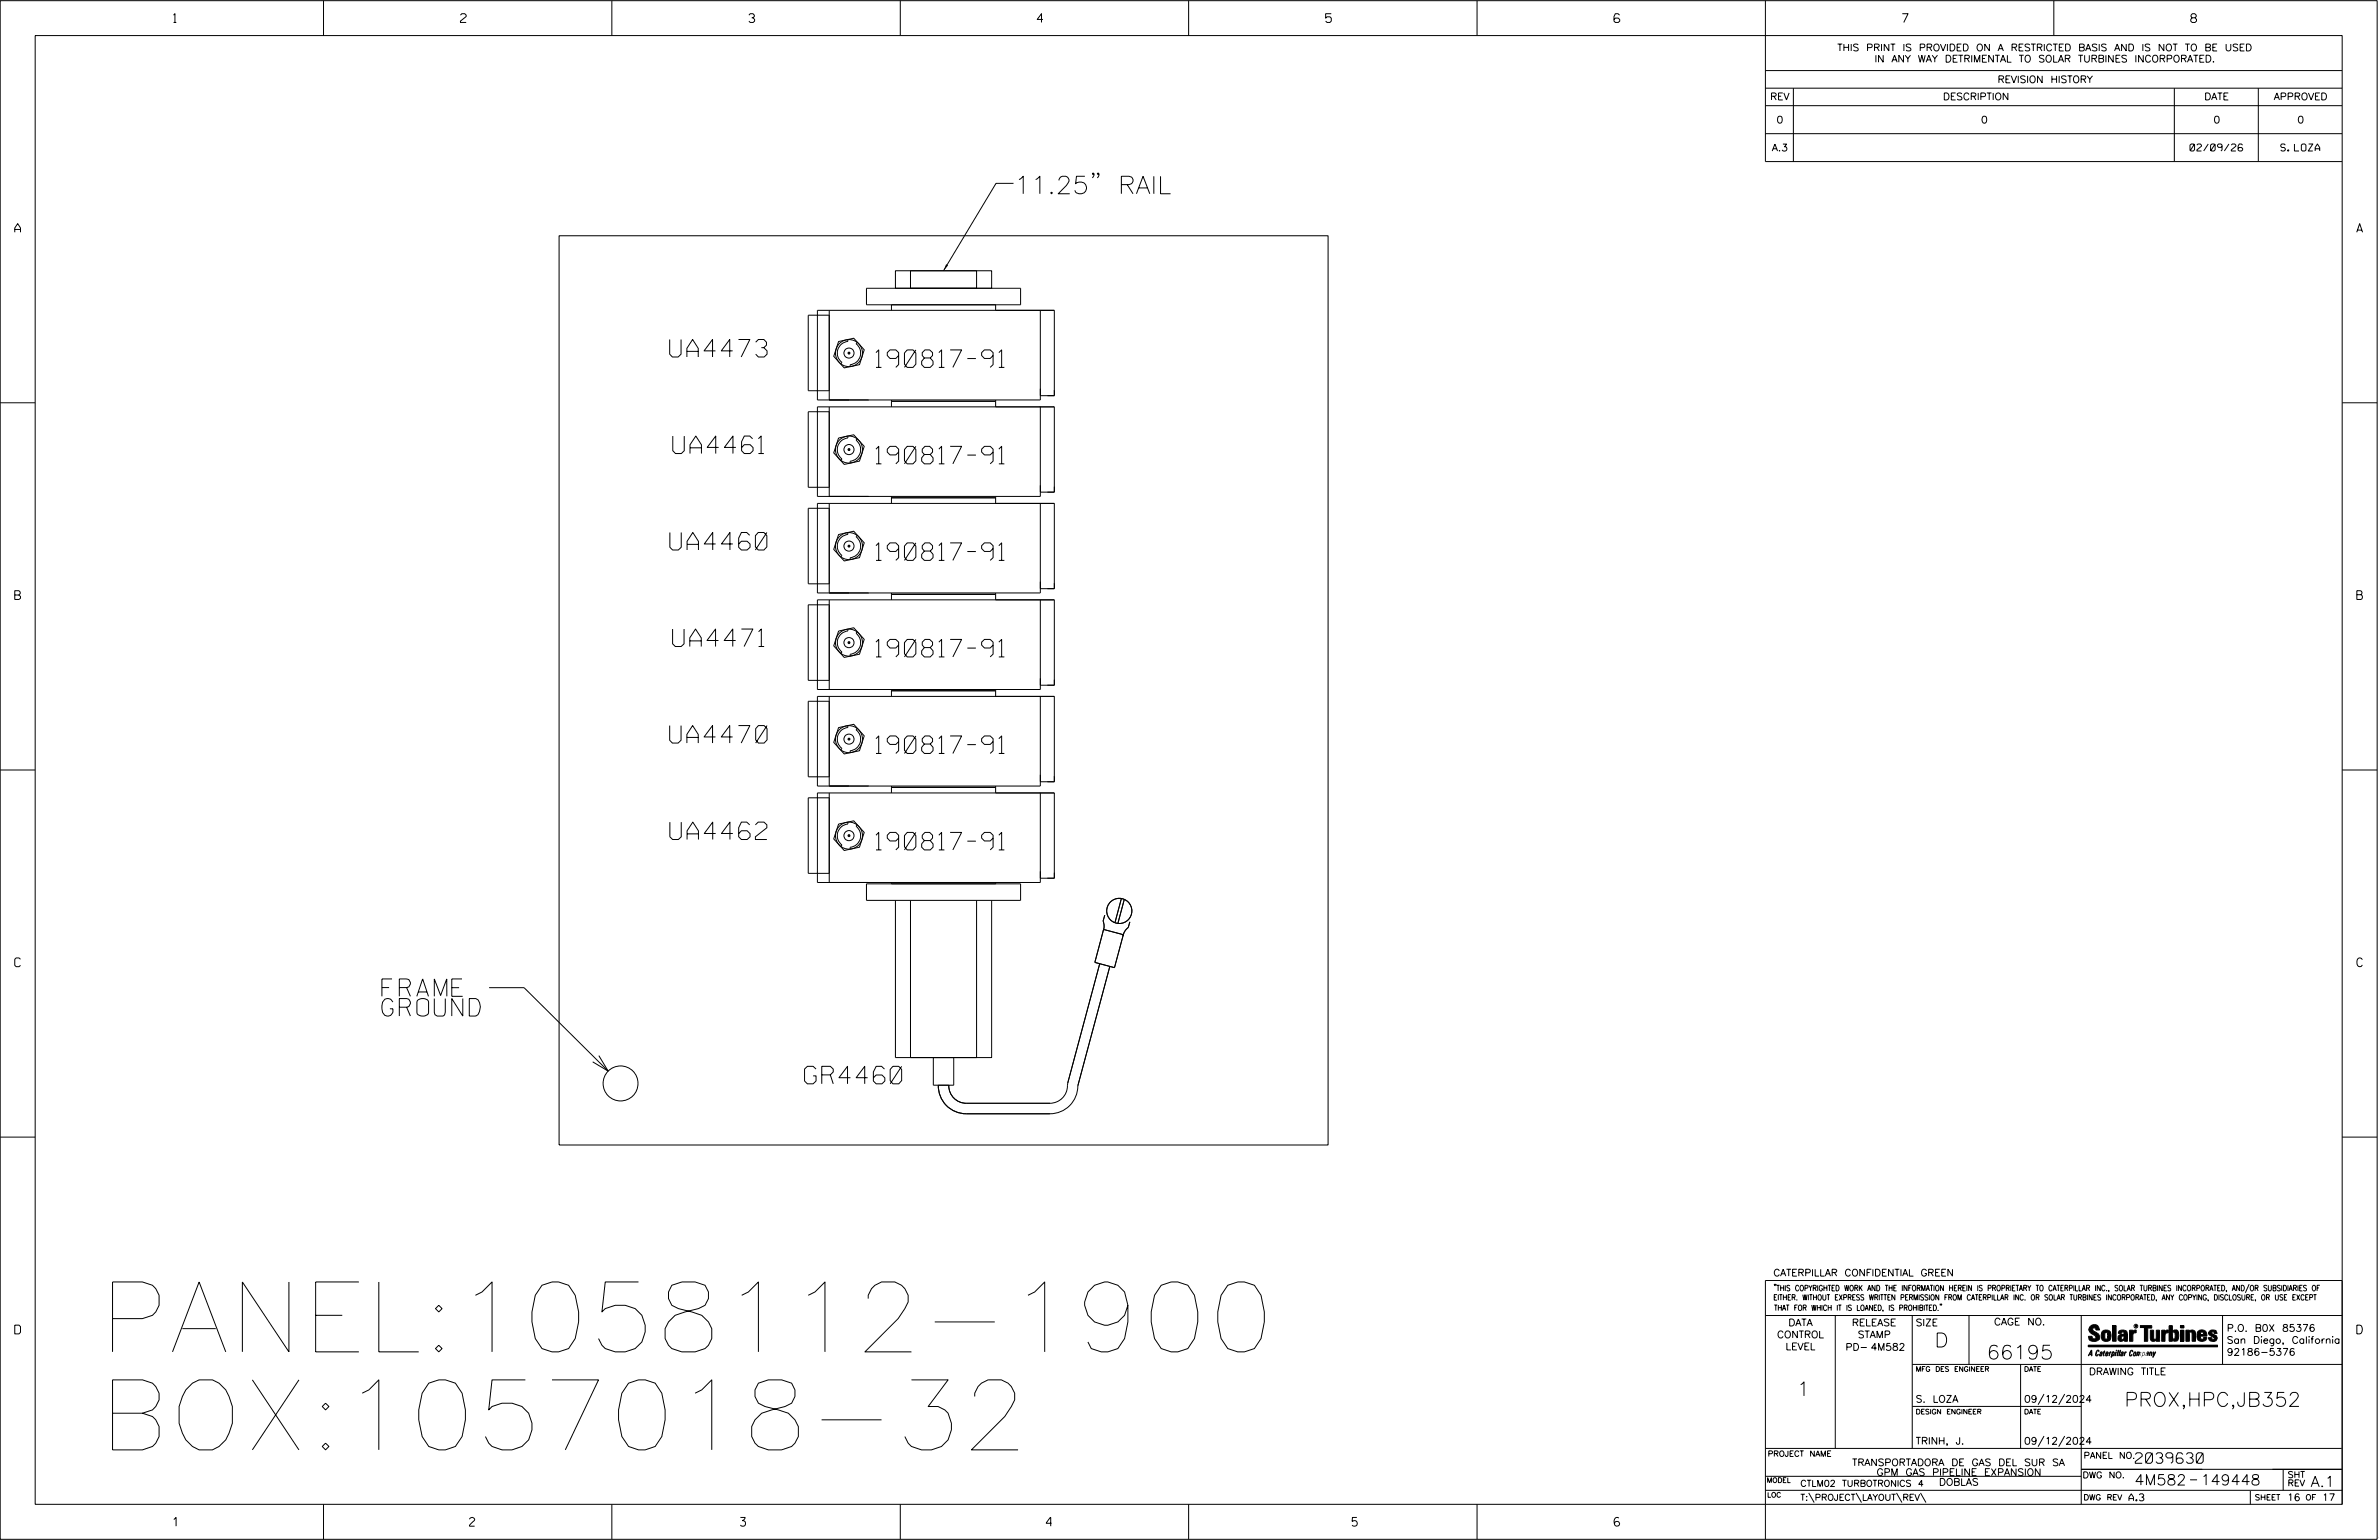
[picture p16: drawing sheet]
<svg xmlns="http://www.w3.org/2000/svg" width="864mm" height="559mm" viewBox="0 0 864 559" stroke-linecap="round" stroke-linejoin="round" font-family="sans-serif">
<defs><g id="words">
<g font-size="25.4">
<text x="36" y="490.6">PANEL:1058112-1900</text>
<text x="36" y="526.1">BOX:1057018-32</text>
</g>
<g font-size="6.3">
<text x="368.1" y="70.3">11.25&quot; RAIL</text>
<text x="243.1" y="129.5">UA4473</text>
<text x="318" y="133.3">190817-91</text>
<text x="244.2" y="164.6">UA4461</text>
<text x="318" y="168.3">190817-91</text>
<text x="243.2" y="199.6">UA4460</text>
<text x="318" y="203.3">190817-91</text>
<text x="244.2" y="234.6">UA4471</text>
<text x="318" y="238.4">190817-91</text>
<text x="243.1" y="269.6">UA4470</text>
<text x="318" y="273.4">190817-91</text>
<text x="243.2" y="304.6">UA4462</text>
<text x="318" y="308.4">190817-91</text>
<text x="138.6" y="361.5">FRAME</text>
<text x="138.6" y="368.7">GROUND</text>
<text x="292.1" y="393.3">GR4460</text>
</g>
<g font-size="5.1">
<text x="702.3" y="488.8">D</text>
<text x="721.2" y="493.2">66195</text>
<text x="652.2" y="506.5">1</text>
<text x="771.2" y="510.3">PROX,HPC,JB352</text>
</g>
<g font-size="3.8">
<text x="775.1" y="531">2039630</text>
<text x="774.8" y="538.9">4M582</text>
<text x="798.8" y="538.9">149448</text>
<text x="838.8" y="539.5">A.1</text>
</g>
<g font-size="3.2">
<text x="63" y="8.2">1</text>
<text x="167.2" y="8.2">2</text>
<text x="271.8" y="8.2">3</text>
<text x="376.5" y="8.2">4</text>
<text x="481.2" y="8.2">5</text>
<text x="690.6" y="8.2">7</text>
<text x="795.3" y="8.2">8</text>
<text x="5.4" y="84.3">A</text>
<text x="855.5" y="84.3">A</text>
<text x="5.4" y="217.5">B</text>
<text x="855.6" y="217.5">B</text>
<text x="5.4" y="350.8">C</text>
<text x="855.6" y="350.8">C</text>
<text x="5.4" y="484">D</text>
<text x="855.6" y="484">D</text>
<text x="62.8" y="553.8">1</text>
<text x="170.4" y="553.8">2</text>
<text x="268.8" y="553.8">3</text>
<text x="379.8" y="553.8">4</text>
<text x="490.8" y="553.8">5</text>
<text x="585.9" y="553.8">6</text>
</g>
<g font-size="2.5">
<text x="666.9" y="18.5">THIS PRINT IS PROVIDED ON A RESTRICTED BASIS AND IS NOT TO BE USED</text>
<text x="680.5" y="22.6">IN ANY WAY DETRIMENTAL TO SOLAR TURBINES INCORPORATED.</text>
<text x="725.1" y="30">REVISION HISTORY</text>
<text x="642.6" y="36.3">REV</text>
<text x="705.3" y="36.3">DESCRIPTION</text>
<text x="800.2" y="36.3">DATE</text>
<text x="825.4" y="36.3">APPROVED</text>
<text x="644.9" y="44.7">0</text>
<text x="719.1" y="44.7">0</text>
<text x="803.5" y="44.7">0</text>
<text x="834" y="44.7">0</text>
<text x="643.2" y="54.8">A.3</text>
<text x="795" y="54.8">02/09/26</text>
<text x="827.9" y="54.8">S. LOZA</text>
<text x="643.8" y="463">CATERPILLAR CONFIDENTIAL GREEN</text>
<text x="645.1" y="485.5">CONTROL</text>
<text x="649.2" y="481.1">DATA</text>
<text x="672.3" y="481.1">RELEASE</text>
<text x="674.4" y="485.5">STAMP</text>
<text x="695.4" y="481.1">SIZE</text>
<text x="723.8" y="480.8">CAGE NO.</text>
<text x="808.4" y="483.1">P.O. B0X 85376</text>
<text x="648.2" y="489.8">LEVEL</text>
<text x="669.9" y="490">PD- 4M582</text>
<text x="808.4" y="487.5">San Diego, California</text>
<text x="808.4" y="491.8">92186-5376</text>
<text x="758.3" y="498.9">DRAWING TITLE</text>
<text x="695.4" y="508.9">S. LOZA</text>
<text x="734.8" y="508.9">09/12/2024</text>
<text x="695.4" y="524.1">TRINH, J.</text>
<text x="734.8" y="524.1">09/12/2024</text>
<text x="672.3" y="531.9">TRANSPORTADORA DE GAS DEL SUR SA</text>
<text x="681.2" y="535.5">GPM GAS PIPELINE EXPANSION</text>
<text x="703.9" y="539">DOBLAS</text>
<text x="772.8" y="544.6">A.3</text>
<text x="830.2" y="544.6">16</text>
<text x="842.9" y="544.6">17</text>
</g>
<g font-size="2.3">
<text x="756.4" y="529.2">PANEL NO.</text>
<text x="653.5" y="539.4">CTLM02 TURBOTRONICS 4</text>
<text x="756" y="536.3">DWG NO.</text>
<text x="830.4" y="539.3">REV</text>
<text x="830.4" y="536.2">SHT</text>
<text x="653.5" y="544.5">T:\PROJECT\LAYOUT\REV\</text>
</g>
<g font-size="2">
<text x="643.8" y="468.4">&quot;THIS COPYRIGHTED WORK AND THE INFORMATION HEREIN IS PROPRIETARY TO CATERPILLAR INC., SOLAR TURBINES INCORPORATED, AND/OR SUBSIDIARIES OF</text>
<text x="643.8" y="471.8">EITHER. WITHOUT EXPRESS WRITTEN PERMISSION FROM CATERPILLAR INC. OR SOLAR TURBINES INCORPORATED, ANY COPYING, DISCLOSURE, OR USE EXCEPT</text>
<text x="644" y="475.6">THAT FOR WHICH IT IS LOANED, IS PROHIBITED.&quot;</text>
<text x="641.7" y="528.5">PROJECT NAME</text>
<text x="756.3" y="544.3">DWG REV</text>
<text x="818.5" y="544.3">SHEET</text>
<text x="836.9" y="544.3">OF</text>
</g>
<g font-size="1.8">
<text x="695.4" y="497.6">MFG DES ENGINEER</text>
<text x="734.8" y="497.6">DATE</text>
<text x="695.4" y="513.1">DESIGN ENGINEER</text>
<text x="734.8" y="513.1">DATE</text>
<text x="641.3" y="538">MODEL</text>
<text x="641.5" y="543.3">LOC</text>
</g>
<text font-size=".9" x="775.1" y="481.7">R</text>
</g></defs>
<g fill="none" stroke="#000" stroke-width=".36">
<path d="M.1 .2h862.8v558.4h-862.8zM12.8 12.9h837.4v533h-837.4zM117.4 .2v12.7M222.1 .2v12.7M326.8 .2v12.7M431.5 .2v12.7M536.2 .2v12.7M587.9 5.5l-.5-.5h-1l-.5 1v1.7l.5 .4h1l.6-.4v-.6l-.6-.5h-1l-.5 .5M640.9 .2v58.4h209.3M745.6 .2v12.7M640.9 25.6h209.3M640.9 32h209.3"/>
<path d="M640.9 38.3h209.3M651 32v26.6M789.3 32v26.6M819.8 32v26.6M640.9 48.5h209.3M367.9 66.5h-6.3l-19.1 31.7M397.1 63l-.3 .4-.3-.4 .3-.2 .3 .2v.6l-.6 1M398.9 63l-.3 .4-.3-.4 .3-.2a1.18 1.18 0 0 1-.3 1.8M203 85.5h279.1v330h-279.1zM325 98.2h35v6.4h-35zM330.5 98.2h24v6.4h-24zM301 114.4h-7.6v27.4h7.6"/>
<path d="M301 112.6v32.5M314.5 104.6h56v6h-56zM323.6 110.6v2M361.4 110.6v2M377.6 112.6v32.5h-80.9v-32.5h86v31h-5.1M304.4 123.9l5.5-1.2 3.8 4.2-1.7 5.4-5.5 1.2-3.9-4.2zM307.7 123.2l.1 .7a4.2 4.2 0 0 0-3.7 3 4.2 4.2 0 0 0 1.5 4.6l-.4 .5M311.2 124.2l-.4 .5a4.2 4.2 0 0 1 1.5 4.6 4.2 4.2 0 0 1-3.7 3v.7M.1 146.2h12.7M301 149.4h-7.6v27.4h7.6M301 147.6v32.5M304.4 158.9l5.5-1.1 3.8 4.2-1.7 5.3-5.5 1.2-3.9-4.2z"/>
<path d="M307.7 158.3l.1 .6a4.2 4.2 0 0 0-3.7 3.1 4.2 4.2 0 0 0 1.5 4.5l-.4 .5M311.2 159.2l-.4 .5a4.3 4.3 0 0 1 1.5 4.6 4.3 4.3 0 0 1-3.7 3.1v.6M323.6 145.1v2.5M323.6 145.6h37.8M361.4 145.1v2.5M377.6 147.6v32.5h-80.9v-32.5h86v31h-5.1M850.2 146.2h12.7M301 184.4h-7.6v27.4h7.6M301 182.7v32.5M304.4 194l5.5-1.2 3.8 4.2-1.7 5.4-5.5 1.2-3.9-4.2zM307.7 193.3l.1 .6a4.2 4.2 0 0 0-3.7 3.1 4.2 4.2 0 0 0 1.5 4.5l-.4 .6M311.2 194.2l-.4 .6a4.3 4.3 0 0 1 1.5 4.5 4.3 4.3 0 0 1-3.7 3.1v.6"/>
<path d="M323.6 180.1v2.6M323.6 180.6h37.8M361.4 180.1v2.6M377.6 182.7v32.5h-80.9v-32.5h86v30.9h-5.1M301 219.5h-7.6v27.4h7.6M301 217.7v32.5M323.6 215.2v2.5M323.6 215.7h37.8M361.4 215.2v2.5M377.6 217.7v32.5h-80.9v-32.5h86v30.9h-5.1M304.4 229l5.5-1.2 3.8 4.2-1.7 5.4-5.5 1.1-3.9-4.1zM307.7 228.3l.1 .7a4.2 4.2 0 0 0-3.7 3 4.2 4.2 0 0 0 1.5 4.6l-.4 .5"/>
<path d="M311.2 229.3l-.4 .5a4.3 4.3 0 0 1 1.5 4.5 4.3 4.3 0 0 1-3.7 3.1v.7M301 254.5h-7.6v27.4h7.6M301 252.7v32.5M323.6 250.2v2.5M323.6 250.6h37.8M361.4 250.2v2.5M377.6 252.7v32.5h-80.9v-32.5h86v31h-5.1M.1 279.4h12.7M304.4 264l5.5-1.2 3.8 4.2-1.7 5.4-5.5 1.2-3.9-4.2zM307.7 263.3l.1 .7a4.2 4.2 0 0 0-3.7 3 4.2 4.2 0 0 0 1.5 4.6l-.4 .5M311.2 264.3l-.4 .5a4.2 4.2 0 0 1 1.5 4.6 4.2 4.2 0 0 1-3.7 3v.7M850.2 279.4h12.7"/>
<path d="M301 289.5h-7.6v27.4h7.6M301 287.7v32.5M304.4 299l5.5-1.1 3.8 4.1-1.7 5.4-5.5 1.2-3.9-4.2zM307.7 298.3l.1 .7a4.2 4.2 0 0 0-3.7 3.1 4.2 4.2 0 0 0 1.5 4.5l-.4 .5M311.2 299.3l-.4 .5a4.3 4.3 0 0 1 1.5 4.6 4.3 4.3 0 0 1-3.7 3v.7M323.6 285.2v2.5M323.6 285.7h37.8M361.4 285.2v2.5M377.6 287.7v32.5h-80.9v-32.5h86v31h-5.1M314.5 320.7h56v6h-56zM323.6 320.2v.5M354.5 326.7v57.1h-24v-57.1"/>
<path d="M360 326.7v57.1h-35v-57.1M361.4 320.2v.5M400.6 337.3l7.2 1.9-3.2 11.9-7.2-1.9zM401 332.1l-.6 2.1 .4 1.8-.3 1.7M407.1 326.1l-2.4 8.7M408.1 326.4l-2.3 8.7M410.1 334.5l-.5 2-1.3 1.4-.6 1.8M177.6 358.4h12.7l30.5 30.3M399.2 349.7l-11.6 43.3a6.6 6.6 0 0 1-6.5 7.3h-30.3a6.4 6.4 0 0 1-6.4-6.5M402.9 350.7l-11.6 43.3a10.1 10.1 0 0 1-10.2 10.1h-30.3a10.1 10.1 0 0 1-10.2-10.3M217.4 383l3.4 5.7-5.6-3.4M338.8 383.8h7.4v10h-7.4z"/>
<path d="M.1 412.6h12.7M850.2 412.6h12.7M640.9 477.3h209.3M644.2 466.1l-.1 .4M644.7 466.1l-.2 .4M666.2 477.3v48.3M694.2 477.3v48.3M704.4 473.3l-.1 .4M704.8 473.3l-.1 .4M714.8 477.3v17.8M755.5 477.3v68.6M806.8 477.3v17.8"/>
<path d="M816.5 466l-1.4 3.1M850.2 464.6h-209.3v94M850.2 464.8v81.1M694.2 495.1h156M733.5 495.1v30.5M758.6 481.4a2.02 2.02 0 0 1 3.1-.1l.5 1.3h-1.3l-.2-.6-.4-.2-.6 .1-.1 .4 .4 .7a2.46 2.46 0 0 1 2.2 2.9 2.83 2.83 0 0 1-3.8 .3l-.3-1.3h1.3l.2 .7 .6 .3 .5-.2 .2-.5-.4-.6-1.9-1.2-.4-.9zM759.2 491.3h-.7l.7-1.2v1.9h.2l-.1-2.1-1.3 2.1 .5-.5h.7M761.3 490l.3-.2 .4 .3-.1 .3-.3-.4-.4 .3-.3 1.6h.4l.4-.5-.3 .6-.4 .1-.3-.4zM762.6 490.6l.5-.1-.1 1.4h-.9a.74 .74 0 0 1 .9-.8l-.3 .7-.5 .1 .2-.5 .6-.2v-.5l-.7 .2zM763 483.2a2.17 2.17 0 0 1 3.1 0l.3 1.4-.3 1.5a2.17 2.17 0 0 1-3.1 0l-.3-1.5zM763.6 490.5l.4-.4 .2 .6h-.3l-.3 .9 .2 .4-.3-.1zM764.1 483.7l.5-.4 .4 .3v2.2l-.4 .2-.5-.2z"/>
<path d="M764.6 491.1l.6 .2v-.7l-.4-.1-.4 .6-.1 .8h.6M764.6 491.1l-.1 .8h.4M764.6 482.6v.8M764.8 490.7l.4 .1v.3h-.6zM765 491.5l-.1 .4zM766 490.5l-.5 1.5zM766 490.8l.4-.3-.4 .4M766.9 481h1.3v5.7h-1.3zM767 490.8l.5 .1-.3 .8-.4 .2zM767.3 490.5h-.5l-.5 2M767.3 490.5a.8 .8 0 0 1 .2 1 .8 .8 0 0 1-.9 .4l-.1 .6M767.3 490.5l-.1 .2"/>
<path d="M768.1 490.5l-.4 1.5zM768.2 489.9h.3l-.1 .2h-.2zM769 489.9l-.5 2.1zM769.7 489.9l-.6 2.1zM770.1 491.4l.5-.3-.5 .8zM770.4 491.9h.1M770.6 491.1l.1-.4-.7 .2 .1-.3 .6-.1 .2 .3-.5 1.1M770.6 491.1a.74 .74 0 0 0-.8 .8h.6M771 484.8h-.7l-.3 .6 .4 .7 .5-.3 .1-2.4h-.8l-.1 .4h-1.2a1.71 1.71 0 0 1 1.8-1.3 1.71 1.71 0 0 1 1.6 1.4v2.8h-1.1l-.1-.6M771 484.2l-1.5 .1a1.41 1.41 0 0 0 0 2.4l.5 .1 1.1-.7M771.2 486.1h-.1M771.4 490.5l.1 .3 .4-.3-.9 1.5z"/>
<path d="M771.5 490.8h.1M773 482.7h1.2v.5l.5-.5 .7-.1v1h-.6l-.5 .4-.1 2.7h-1.2zM773.3 490.3l.6-.4 .4 .2-.1 .4-.3-.4a1.28 1.28 0 0 0-.5 1.8l.6-.4-.1 .4-.8 .1zM774.7 490.8l.5-.3a.88 .88 0 0 1 .2 .9 .88 .88 0 0 1-.7 .7l-.2-.2zM774.8 490.9h.5l-.3 1h-.3l-.2-.2zM775.2 490.5l-.1 .2M776.8 481h4.3v.9h-1.5v4.8h-1.3M776.8 490.6l-.8 .2v-.3l-.4 1.5 .8-1.3v1.3l.3-1.2M779.3 491.1h.4M779.6 490.5h.3l-.3 1.4M779.6 490.7h.2l-.1 .4M779.7 491.1l-.1 .4"/>
<path d="M779.7 491.1l-.4 .2M780.1 492l.4-1.5 .1 .3 .3-.3 .3 .2-.3 1.3v-1.3l-.7 1.3M780.6 482.7h1.2v2.7l.1 .4 .4 .3 .4-.7v-2.7h1.2l.1 4h-1.3v-.5l-1.1 .6-.7-.3-.3-.7zM781.6 492.5l1-2-.8 1.3-.2-1.3-.2 2M784.7 482.7h1.2v.5l.5-.5 .7-.1v1h-.5l-.6 .4-.1 2.7h-1.2zM787.4 481h1.2v2a1.4 1.4 0 0 1 2.2 .2l.1 1.4-.4 1.9-1.5 .1-.4-.5v-1l.5 .9 .5-.3v-2.1l-.5-.4-.5 .7v2.8h-1.2zM791.5 482.7h1.3v4h-1.3zM791.5 481h1.3v.9h-1.3zM793.5 482.7h1.3v.4l.7-.5 1.1 .2 .4 .6v3.3h-1.2l-.3-3.4-.7 .2v3.2h-1.3zM794.8 483.1h.1M797.7 483.2a1.92 1.92 0 0 1 2.4-.5 1.92 1.92 0 0 1 1 2.1h-2.3v.8l.6 .5 .5-.3v-.5h1.2a1.83 1.83 0 0 1-2.1 1.4 1.83 1.83 0 0 1-1.5-2.1zM798.8 484.2v.6"/>
<path d="M799.1 483.4h.6l.2 .8h-1.1zM804.6 482.9a1.84 1.84 0 0 0-2.9 .8 3.3 3.3 0 0 0 2.2 1.9l-.5 .5-.4-.3-.1-.4h-1.2l.1 .6a1.92 1.92 0 0 0 2.9 .4M804.9 483.8h-1.2l-.2-.6-.5 .1-.1 .3 .1 .3 1.8 .9M805.1 488.1h-47.1v.6h47.1M694.2 510.3h61.3M742 505.8l-2.2 3.9M749.5 505.8l-2.2 3.9M640.9 525.6h209.2M640.9 535.7h114.6M742 521.1l-2.2 3.8M749.5 521.1l-2.2 3.8M755.5 533.2h94.7"/>
<path d="M795 537h2.6M828.8 533.2v7.6M117.4 545.9v12.7M222.1 545.9v12.7M326.8 545.9v12.7M431.5 545.9v12.7M536.2 545.9v12.7M640.9 540.8h209.3M656.6 541.7l2 3.5M673.8 541.7l1.9 3.5M688.4 541.7l2 3.5M697.2 541.7l1.9 3.5"/>
<path d="M816.9 541v4.9"/>
<circle cx="308.2" cy="128.1" r="4.9"/>
<circle cx="308.2" cy="128.1" r=".35"/>
<circle cx="308.2" cy="128.1" r="1.83"/>
<circle cx="308.2" cy="163.1" r="1.84"/>
<circle cx="308.2" cy="163.1" r="4.9"/>
<circle cx="308.2" cy="163.1" r=".35"/>
<circle cx="308.2" cy="198.2" r="1.83"/>
<circle cx="308.2" cy="198.2" r=".35"/>
<circle cx="308.2" cy="198.2" r="4.9"/>
<circle cx="308.2" cy="233.2" r="1.84"/>
<circle cx="308.2" cy="233.2" r=".35"/>
<circle cx="308.2" cy="233.2" r="4.9"/>
<circle cx="308.2" cy="268.2" r="4.9"/>
<circle cx="308.2" cy="268.2" r="1.83"/>
<circle cx="308.2" cy="268.2" r=".34"/>
<circle cx="308.2" cy="303.2" r="1.84"/>
<circle cx="308.2" cy="303.2" r="4.9"/>
<circle cx="308.2" cy="303.2" r=".35"/>
<circle cx="406.3" cy="330.5" r="4.6"/>
<circle cx="225.3" cy="393.1" r="6.3"/>
<circle cx="775.4" cy="481.2" r=".69"/>
</g>
<g fill="#000">
<path d="M343.5 95.8l.7 .5-1.7 1.9zM768.1 490.5l-.4 1.5zM768.2 489.9h.3l-.1 .2h-.2zM769 489.9l-.5 2.1zM769.7 489.9l-.6 2.1zM791.5 481h1.3v.9h-1.3zM791.5 482.7h1.3v4h-1.3zM758 488.1h47.1v.6h-47.1z"/>
<path d="M759.2 489.9l-1.2 2.1 .5-.5h.7v.5h.2zM759.2 490.1v1.2h-.7z" fill-rule="evenodd"/>
<path d="M758.6 481.4a2.02 2.02 0 0 1 3.1-.1l.5 1.3h-1.3l-.2-.6-.4-.2-.6 .1-.1 .4 .4 .7a2.46 2.46 0 0 1 2.2 2.9 2.83 2.83 0 0 1-3.8 .3l-.3-1.3h1.3l.2 .7 .6 .3 .5-.2 .2-.5-.4-.6-1.9-1.2-.4-.9z" fill-rule="evenodd"/>
<path d="M761.3 490l.3-.2 .4 .3-.1 .3-.3-.4-.4 .3-.3 1.6h.4l.4-.5-.3 .6-.4 .1-.3-.4z" fill-rule="evenodd"/>
<path d="M762.6 490.6l.5-.1-.1 1.4h-.9a.74 .74 0 0 1 .9-.8l-.6 .3-.2 .5 .5-.1 .3-.6v-.5l-.7 .2z" fill-rule="evenodd"/>
<path d="M763.6 490.5l.4-.4 .2 .6h-.3l-.3 .9 .2 .4-.3-.1z" fill-rule="evenodd"/>
<path d="M764.8 490.5l.5 .3-.1 .5h-.6l.6-.2v-.3l-.4-.1-.3 1.2h.4l.3-.4-.6 .6-.3-.2v-.4z" fill-rule="evenodd"/>
<path d="M763 483.2a2.17 2.17 0 0 1 3.1 0l.3 1.4-.3 1.5a2.17 2.17 0 0 1-3.1 0l-.3-1.5zM764.1 483.7v2.1l.5 .2 .4-.2v-2.2l-.4-.3z" fill-rule="evenodd"/>
<path d="M766 490.5v.3l.4-.1-.4 .2-.5 1.1z" fill-rule="evenodd"/>
<path d="M766.8 490.5l-.5 2 .3-.6a.71 .71 0 0 0 .9-.5 .71 .71 0 0 0-.4-.9zM767 490.8l.5 .1-.3 .8-.4 .2z" fill-rule="evenodd"/>
<path d="M766.9 481h1.3v5.7h-1.3z" fill-rule="evenodd"/>
<path d="M770.1 490.6l.6-.1 .2 .3-.4 1.2-.5 .1-.2-.5 .3-.5h.5l-.7 .5v.3l.4-.1 .4-.9-.5-.2-.2 .2z" fill-rule="evenodd"/>
<path d="M769.4 482.8l-.5 1h1.2l.1-.4h.8v.8l-1.5 .1a1.41 1.41 0 0 0 0 2.4l.5 .1 1.1-.7 .1 .6h1.1v-2.8a1.79 1.79 0 0 0-2.4-1.2zM770.3 484.8h.7l-.1 1-.5 .3-.4-.7z" fill-rule="evenodd"/>
<path d="M771.4 490.5l.1 .3 .4-.3-.9 1.5z" fill-rule="evenodd"/>
<path d="M773 482.7h1.2v.5l.5-.5 .7-.1v1h-.6l-.5 .4-.1 2.7h-1.2z" fill-rule="evenodd"/>
<path d="M773.3 490.3l.6-.4 .4 .2-.1 .4-.3-.4a1.28 1.28 0 0 0-.5 1.8l.6-.4-.3 .5h-.6z" fill-rule="evenodd"/>
<path d="M774.7 490.8l-.2 1.1h.7a.96 .96 0 0 0 0-1.4zM774.8 490.9h.5l-.1 .6-.5 .4-.2-.2z" fill-rule="evenodd"/>
<path d="M776 490.5v.3l.4-.3 .2 .3 .7-.2-.3 1.4v-1.3l-.6 1.3v-1.3l-.8 1.3z" fill-rule="evenodd"/>
<path d="M776.8 481h4.3v.9h-1.5v4.8h-1.3v-4.8h-1.5z" fill-rule="evenodd"/>
<path d="M777.9 490.5l-.5 2 .3-.6a.71 .71 0 0 0 .9-.5 .71 .71 0 0 0-.4-.9zM778.1 490.8l.3-.1 .1 .4-.5 .8-.2-.5z" fill-rule="evenodd"/>
<path d="M779.3 490.6l.6-.1-.3 1.5-.7-.1a.67 .67 0 0 1 .8-.8l-.6 .3-.1 .5 .4-.1 .4-.9-.4-.2-.3 .2z" fill-rule="evenodd"/>
<path d="M780.5 490.5l.1 .3 .3-.3 .3 .2-.3 1.3v-1.3l-.8 1.3z" fill-rule="evenodd"/>
<path d="M780.6 482.7h1.2v2.7l.1 .4 .4 .3 .4-.7v-2.7h1.2l.1 4h-1.3v-.5l-1.1 .6-.7-.3-.3-.7z" fill-rule="evenodd"/>
<path d="M781.6 490.5l.2 1.3 .8-1.3-1.2 2z" fill-rule="evenodd"/>
<path d="M784.7 482.7h1.2v.5l.5-.5 .7-.1v1h-.5l-.6 .4-.1 2.7h-1.2z" fill-rule="evenodd"/>
<path d="M787.4 481h1.2v2a1.4 1.4 0 0 1 2.2 .2l.1 1.4-.4 1.9-1.5 .1-.4-.5v-1l.5 .9 .5-.3v-2.1l-.5-.4-.5 .7v2.8h-1.2z" fill-rule="evenodd"/>
<path d="M793.5 482.7h1.3v.4a1.29 1.29 0 0 1 2.2 .3v3.3h-1.2l-.3-3.4-.7 .2v3.2h-1.3z" fill-rule="evenodd"/>
<path d="M797.7 483.2a1.92 1.92 0 0 1 2.4-.5 1.92 1.92 0 0 1 1 2.1h-2.3v.8l.6 .5 .5-.3v-.5h1.2a1.83 1.83 0 0 1-2.1 1.4 1.83 1.83 0 0 1-1.5-2.1zM799.1 483.4l-.3 .8h1.1l-.2-.8z" fill-rule="evenodd"/>
<path d="M801.9 483.2a1.94 1.94 0 0 1 3 .1v.5h-1.2l-.2-.6-.5 .1-.1 .3 .1 .3 1.8 .9a1.2 1.2 0 0 1 .1 1.3 1.2 1.2 0 0 1-1.2 .7l-1.6-.4-.4-1h1.2l.1 .4 .4 .3 .5-.5a3.3 3.3 0 0 1-2.2-1.9z" fill-rule="evenodd"/>
<circle cx="308.2" cy="128.1" r=".35"/>
<circle cx="308.2" cy="163.1" r=".35"/>
<circle cx="308.2" cy="198.2" r=".35"/>
<circle cx="301" cy="215.2" r=".07"/>
<circle cx="308.2" cy="233.2" r=".35"/>
<circle cx="308.2" cy="268.2" r=".34"/>
<circle cx="308.2" cy="303.2" r=".35"/>
<circle cx="761.4" cy="492" r=".07"/>
<circle cx="762.2" cy="485.1" r=".07"/>
<circle cx="769.3" cy="492" r=".07"/>
<circle cx="773.1" cy="486.7" r=".07"/>
<circle cx="791.5" cy="486.7" r=".07"/>
<circle cx="791.5" cy="481" r=".07"/>
<circle cx="794.8" cy="486.7" r=".07"/>
</g>
<use href="#words"/>
</svg>
